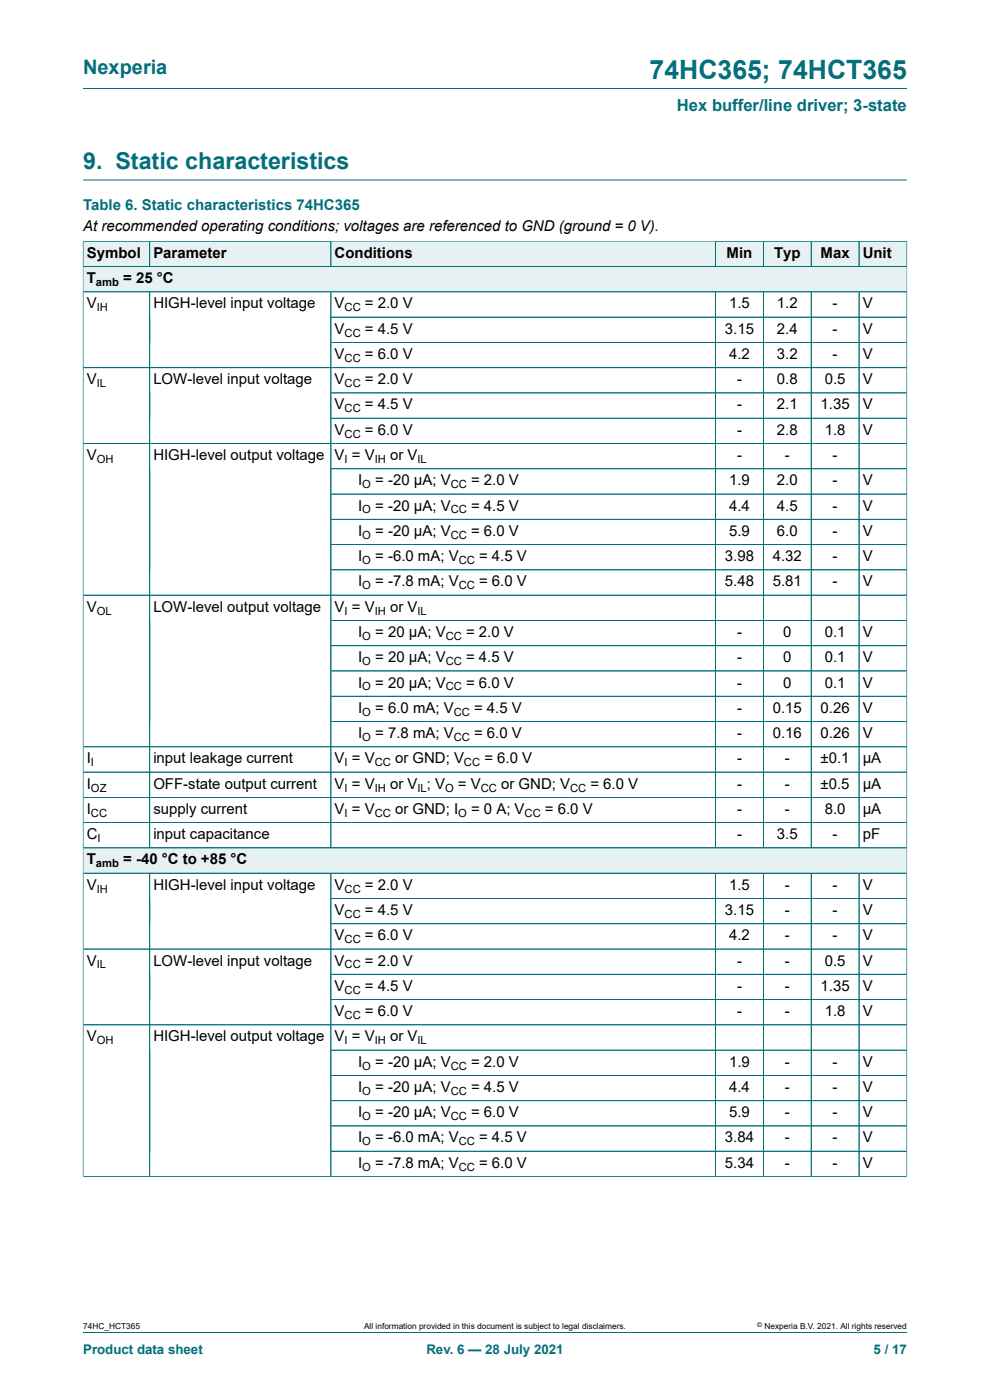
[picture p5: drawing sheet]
<svg xmlns="http://www.w3.org/2000/svg" width="210mm" height="297mm" viewBox="0 0 210 297" stroke-linecap="round" stroke-linejoin="round" font-family="sans-serif">
<defs><g id="words">
<text font-size="5.6" fill="#036f7b" x="137.8" y="16.8">74HC365; 74HCT365</text>
<text font-size="4.9" fill="#036f7b" x="17.6" y="35.9">9. Static characteristics</text>
<text font-size="4.2" fill="#036f7b" x="17.6" y="15.6">Nexperia</text>
<text font-size="3.5" fill="#036f7b" x="143.6" y="23.7">Hex buffer/line driver; 3-state</text>
<text font-size="3.2" fill="#036f7b" x="17.6" y="44.5">Table 6. Static characteristics 74HC365</text>
<g font-size="3.2">
<text x="17.6" y="49.1">At recommended operating conditions; voltages are referenced to GND (ground = 0 V).</text>
<text x="18.4" y="54.7">Symbol</text>
<text x="32.5" y="54.7">Parameter</text>
<text x="71" y="54.7">Conditions</text>
<text x="154.1" y="54.7">Min</text>
<text x="164.2" y="54.7">Typ</text>
<text x="174.1" y="54.7">Max</text>
<text x="183" y="54.7">Unit</text>
<text x="18.4" y="60.1">T</text>
<text x="18.4" y="65.4">V</text>
<text x="26.1" y="60.1">= 25 °C</text>
<text x="32.5" y="65.4">HIGH-level input voltage</text>
<text x="71" y="65.4">V</text>
<text x="77.4" y="65.4">= 2.0 V</text>
<text x="154.7" y="65.4">1.5</text>
<text x="164.8" y="65.4">1.2</text>
<text x="176.6" y="65.4">-</text>
<text x="183" y="65.4">V</text>
<text x="71" y="70.8">V</text>
<text x="77.4" y="70.8">= 4.5 V</text>
<text x="153.8" y="70.8">3.15</text>
<text x="164.8" y="70.8">2.4</text>
<text x="176.6" y="70.8">-</text>
<text x="183" y="70.8">V</text>
<text x="71" y="76.1">V</text>
<text x="77.4" y="76.1">= 6.0 V</text>
<text x="154.7" y="76.1">4.2</text>
<text x="164.8" y="76.1">3.2</text>
<text x="176.6" y="76.1">-</text>
<text x="183" y="76.1">V</text>
<text x="18.4" y="81.5">V</text>
<text x="32.5" y="81.5">LOW-level input voltage</text>
<text x="71" y="81.5">V</text>
<text x="77.4" y="81.5">= 2.0 V</text>
<text x="156.3" y="81.5">-</text>
<text x="164.8" y="81.5">0.8</text>
<text x="174.9" y="81.5">0.5</text>
<text x="183" y="81.5">V</text>
<text x="71" y="86.9">V</text>
<text x="77.4" y="86.9">= 4.5 V</text>
<text x="156.3" y="86.9">-</text>
<text x="164.8" y="86.9">2.1</text>
<text x="174.1" y="86.9">1.35</text>
<text x="183" y="86.9">V</text>
<text x="71" y="92.2">V</text>
<text x="77.4" y="92.2">= 6.0 V</text>
<text x="156.3" y="92.2">-</text>
<text x="164.8" y="92.2">2.8</text>
<text x="174.9" y="92.2">1.8</text>
<text x="183" y="92.2">V</text>
<text x="18.4" y="97.6">V</text>
<text x="32.5" y="97.6">HIGH-level output voltage</text>
<text x="71" y="97.6">V = V</text>
<text x="82.7" y="97.6">or V</text>
<text x="156.3" y="97.6">-</text>
<text x="166.5" y="97.6">-</text>
<text x="176.6" y="97.6">-</text>
<text x="76" y="103">I</text>
<text x="79.6" y="103">= -20 μA; V</text>
<text x="99.9" y="103">= 2.0 V</text>
<text x="154.7" y="103">1.9</text>
<text x="164.8" y="103">2.0</text>
<text x="176.6" y="103">-</text>
<text x="183" y="103">V</text>
<text x="76" y="108.3">I</text>
<text x="76" y="113.7">I</text>
<text x="79.6" y="108.3">= -20 μA; V</text>
<text x="79.6" y="113.7">= -20 μA; V</text>
<text x="99.9" y="108.3">= 4.5 V</text>
<text x="99.9" y="113.7">= 6.0 V</text>
<text x="154.7" y="108.3">4.4</text>
<text x="154.7" y="113.7">5.9</text>
<text x="164.8" y="108.3">4.5</text>
<text x="164.8" y="113.7">6.0</text>
<text x="176.6" y="108.3">-</text>
<text x="176.6" y="113.7">-</text>
<text x="183" y="108.3">V</text>
<text x="183" y="113.7">V</text>
<text x="76" y="119">I</text>
<text x="79.6" y="119">= -6.0 mA; V</text>
<text x="101.6" y="119">= 4.5 V</text>
<text x="153.8" y="119">3.98</text>
<text x="163.9" y="119">4.32</text>
<text x="176.6" y="119">-</text>
<text x="183" y="119">V</text>
<text x="76" y="124.4">I</text>
<text x="79.6" y="124.4">= -7.8 mA; V</text>
<text x="101.6" y="124.4">= 6.0 V</text>
<text x="153.8" y="124.4">5.48</text>
<text x="163.9" y="124.4">5.81</text>
<text x="176.6" y="124.4">-</text>
<text x="183" y="124.4">V</text>
<text x="18.4" y="129.8">V</text>
<text x="32.5" y="129.8">LOW-level output voltage</text>
<text x="71" y="129.8">V = V</text>
<text x="82.7" y="129.8">or V</text>
<text x="76" y="135.1">I</text>
<text x="79.6" y="135.1">= 20 μA; V</text>
<text x="98.9" y="135.1">= 2.0 V</text>
<text x="156.3" y="135.1">-</text>
<text x="166.1" y="135.1">0</text>
<text x="174.9" y="135.1">0.1</text>
<text x="183" y="135.1">V</text>
<text x="76" y="140.5">I</text>
<text x="79.6" y="140.5">= 20 μA; V</text>
<text x="98.9" y="140.5">= 4.5 V</text>
<text x="156.3" y="140.5">-</text>
<text x="166.1" y="140.5">0</text>
<text x="174.9" y="140.5">0.1</text>
<text x="183" y="140.5">V</text>
<text x="76" y="145.8">I</text>
<text x="79.6" y="145.8">= 20 μA; V</text>
<text x="98.9" y="145.8">= 6.0 V</text>
<text x="156.3" y="145.8">-</text>
<text x="166.1" y="145.8">0</text>
<text x="174.9" y="145.8">0.1</text>
<text x="183" y="145.8">V</text>
<text x="76" y="151.2">I</text>
<text x="79.6" y="151.2">= 6.0 mA; V</text>
<text x="100.6" y="151.2">= 4.5 V</text>
<text x="156.3" y="151.2">-</text>
<text x="163.9" y="151.2">0.15</text>
<text x="174.1" y="151.2">0.26</text>
<text x="183" y="151.2">V</text>
<text x="18.4" y="161.9">I</text>
<text x="32.5" y="161.9">input leakage current</text>
<text x="71" y="161.9">V = V</text>
<text x="76" y="156.6">I</text>
<text x="79.6" y="156.6">= 7.8 mA; V</text>
<text x="83.8" y="161.9">or GND; V</text>
<text x="100.6" y="156.6">= 6.0 V</text>
<text x="102.7" y="161.9">= 6.0 V</text>
<text x="156.3" y="156.6">-</text>
<text x="156.3" y="161.9">-</text>
<text x="163.9" y="156.6">0.16</text>
<text x="166.5" y="161.9">-</text>
<text x="174.1" y="156.6">0.26</text>
<text x="174.1" y="161.9">±0.1</text>
<text x="183" y="156.6">V</text>
<text x="183" y="161.9">μA</text>
<text x="18.4" y="167.3">I</text>
<text x="32.5" y="167.3">OFF-state output current</text>
<text x="71" y="167.3">V = V</text>
<text x="82.7" y="167.3">or V ; V</text>
<text x="97.1" y="167.3">= V</text>
<text x="106.3" y="167.3">or GND; V</text>
<text x="125.2" y="167.3">= 6.0 V</text>
<text x="156.3" y="167.3">-</text>
<text x="166.5" y="167.3">-</text>
<text x="174.1" y="167.3">±0.5</text>
<text x="183" y="167.3">μA</text>
<text x="18.4" y="172.7">I</text>
<text x="32.5" y="172.7">supply current</text>
<text x="71" y="172.7">V = V</text>
<text x="83.8" y="172.7">or GND; I</text>
<text x="99.9" y="172.7">= 0 A; V</text>
<text x="115.6" y="172.7">= 6.0 V</text>
<text x="156.3" y="172.7">-</text>
<text x="166.5" y="172.7">-</text>
<text x="174.9" y="172.7">8.0</text>
<text x="183" y="172.7">μA</text>
<text x="18.4" y="178">C</text>
<text x="32.5" y="178">input capacitance</text>
<text x="156.3" y="178">-</text>
<text x="164.8" y="178">3.5</text>
<text x="176.6" y="178">-</text>
<text x="183" y="178">pF</text>
<text x="18.4" y="183.4">T</text>
<text x="26.1" y="183.4">= -40 °C to +85 °C</text>
<text x="18.4" y="188.7">V</text>
<text x="32.5" y="188.7">HIGH-level input voltage</text>
<text x="71" y="188.7">V</text>
<text x="77.4" y="188.7">= 2.0 V</text>
<text x="154.7" y="188.7">1.5</text>
<text x="166.5" y="188.7">-</text>
<text x="176.6" y="188.7">-</text>
<text x="183" y="188.7">V</text>
<text x="71" y="194.1">V</text>
<text x="77.4" y="194.1">= 4.5 V</text>
<text x="153.8" y="194.1">3.15</text>
<text x="166.5" y="194.1">-</text>
<text x="176.6" y="194.1">-</text>
<text x="183" y="194.1">V</text>
<text x="71" y="199.5">V</text>
<text x="77.4" y="199.5">= 6.0 V</text>
<text x="154.7" y="199.5">4.2</text>
<text x="166.5" y="199.5">-</text>
<text x="176.6" y="199.5">-</text>
<text x="183" y="199.5">V</text>
<text x="18.4" y="204.8">V</text>
<text x="32.5" y="204.8">LOW-level input voltage</text>
<text x="71" y="204.8">V</text>
<text x="77.4" y="204.8">= 2.0 V</text>
<text x="156.3" y="204.8">-</text>
<text x="166.5" y="204.8">-</text>
<text x="174.9" y="204.8">0.5</text>
<text x="183" y="204.8">V</text>
<text x="71" y="210.2">V</text>
<text x="71" y="215.6">V</text>
<text x="77.4" y="210.2">= 4.5 V</text>
<text x="77.4" y="215.6">= 6.0 V</text>
<text x="156.3" y="210.2">-</text>
<text x="156.3" y="215.6">-</text>
<text x="166.5" y="210.2">-</text>
<text x="166.5" y="215.6">-</text>
<text x="174.1" y="210.2">1.35</text>
<text x="174.9" y="215.6">1.8</text>
<text x="183" y="210.2">V</text>
<text x="183" y="215.6">V</text>
<text x="18.4" y="220.9">V</text>
<text x="32.5" y="220.9">HIGH-level output voltage</text>
<text x="71" y="220.9">V = V</text>
<text x="82.7" y="220.9">or V</text>
<text x="76" y="226.3">I</text>
<text x="79.6" y="226.3">= -20 μA; V</text>
<text x="99.9" y="226.3">= 2.0 V</text>
<text x="154.7" y="226.3">1.9</text>
<text x="166.5" y="226.3">-</text>
<text x="176.6" y="226.3">-</text>
<text x="183" y="226.3">V</text>
<text x="76" y="231.6">I</text>
<text x="79.6" y="231.6">= -20 μA; V</text>
<text x="99.9" y="231.6">= 4.5 V</text>
<text x="154.7" y="231.6">4.4</text>
<text x="166.5" y="231.6">-</text>
<text x="176.6" y="231.6">-</text>
<text x="183" y="231.6">V</text>
<text x="76" y="237">I</text>
<text x="79.6" y="237">= -20 μA; V</text>
<text x="99.9" y="237">= 6.0 V</text>
<text x="154.7" y="237">5.9</text>
<text x="166.5" y="237">-</text>
<text x="176.6" y="237">-</text>
<text x="183" y="237">V</text>
<text x="76" y="242.4">I</text>
<text x="79.6" y="242.4">= -6.0 mA; V</text>
<text x="101.6" y="242.4">= 4.5 V</text>
<text x="153.8" y="242.4">3.84</text>
<text x="166.5" y="242.4">-</text>
<text x="176.6" y="242.4">-</text>
<text x="183" y="242.4">V</text>
<text x="76" y="247.7">I</text>
<text x="79.6" y="247.7">= -7.8 mA; V</text>
<text x="101.6" y="247.7">= 6.0 V</text>
<text x="153.8" y="247.7">5.34</text>
<text x="166.5" y="247.7">-</text>
<text x="176.6" y="247.7">-</text>
<text x="183" y="247.7">V</text>
</g>
<g font-size="2.8" fill="#036f7b">
<text x="17.6" y="287.2">Product data sheet</text>
<text x="90.4" y="287.2">Rev. 6 — 28 July 2021</text>
<text x="185.3" y="287.2">5 / 17</text>
</g>
<g font-size="2.4">
<text x="20.4" y="60.7">amb</text>
<text x="20.5" y="66">IH</text>
<text x="73.1" y="66">CC</text>
<text x="73.1" y="71.4">CC</text>
<text x="73.1" y="76.8">CC</text>
<text x="20.5" y="82.1">IL</text>
<text x="73.1" y="82.1">CC</text>
<text x="73.1" y="87.5">CC</text>
<text x="73.1" y="92.8">CC</text>
<text x="20.5" y="98.2">OH</text>
<text x="73.1" y="98.2">I</text>
<text x="79.5" y="98.2">IH</text>
<text x="88.6" y="98.2">IL</text>
<text x="76.9" y="103.6">O</text>
<text x="95.6" y="103.6">CC</text>
<text x="76.9" y="108.9">O</text>
<text x="95.6" y="108.9">CC</text>
<text x="76.9" y="114.3">O</text>
<text x="76.9" y="119.7">O</text>
<text x="95.6" y="114.3">CC</text>
<text x="97.3" y="119.7">CC</text>
<text x="76.9" y="125">O</text>
<text x="97.3" y="125">CC</text>
<text x="20.5" y="130.4">OL</text>
<text x="73.1" y="130.4">I</text>
<text x="79.5" y="130.4">IH</text>
<text x="88.6" y="130.4">IL</text>
<text x="76.9" y="135.7">O</text>
<text x="94.5" y="135.7">CC</text>
<text x="76.9" y="141.1">O</text>
<text x="94.5" y="141.1">CC</text>
<text x="76.9" y="146.5">O</text>
<text x="94.5" y="146.5">CC</text>
<text x="76.9" y="151.8">O</text>
<text x="96.2" y="151.8">CC</text>
<text x="76.9" y="157.2">O</text>
<text x="96.2" y="157.2">CC</text>
<text x="19.3" y="162.6">I</text>
<text x="19.3" y="167.9">OZ</text>
<text x="73.1" y="162.6">I</text>
<text x="73.1" y="167.9">I</text>
<text x="79.5" y="162.6">CC</text>
<text x="79.5" y="167.9">IH</text>
<text x="88.6" y="167.9">IL</text>
<text x="94.4" y="167.9">O</text>
<text x="98.4" y="162.6">CC</text>
<text x="102" y="167.9">CC</text>
<text x="120.9" y="167.9">CC</text>
<text x="19.3" y="173.3">CC</text>
<text x="73.1" y="173.3">I</text>
<text x="79.5" y="173.3">CC</text>
<text x="97.2" y="173.3">O</text>
<text x="111.3" y="173.3">CC</text>
<text x="20.7" y="178.6">I</text>
<text x="20.4" y="184">amb</text>
<text x="20.5" y="189.4">IH</text>
<text x="73.1" y="189.4">CC</text>
<text x="73.1" y="194.7">CC</text>
<text x="73.1" y="200.1">CC</text>
<text x="20.5" y="205.5">IL</text>
<text x="73.1" y="205.5">CC</text>
<text x="73.1" y="210.8">CC</text>
<text x="20.5" y="221.5">OH</text>
<text x="73.1" y="216.2">CC</text>
<text x="73.1" y="221.5">I</text>
<text x="79.5" y="221.5">IH</text>
<text x="88.6" y="221.5">IL</text>
<text x="76.9" y="226.9">O</text>
<text x="95.6" y="226.9">CC</text>
<text x="76.9" y="232.3">O</text>
<text x="95.6" y="232.3">CC</text>
<text x="76.9" y="237.6">O</text>
<text x="95.6" y="237.6">CC</text>
<text x="76.9" y="243">O</text>
<text x="97.3" y="243">CC</text>
<text x="76.9" y="248.3">O</text>
<text x="97.3" y="248.3">CC</text>
</g>
<g font-size="1.8">
<text x="17.6" y="282">74HC_HCT365</text>
<text x="77.2" y="282">All information provided in this document is subject to legal disclaimers.</text>
<text x="162.2" y="282">Nexperia B.V. 2021. All rights reserved</text>
</g>
<text font-size="1.4" x="160.6" y="281.6">©</text>
</g></defs>
<path d="M17.6 18.8h174.8M17.6 38.2h174.8" fill="none" stroke="#036f7b" stroke-width=".21"/>
<path d="M17.7 51.3h14v5.2h-14z" fill="#e6f1f2"/>
<path d="M17.6 51.1v5.5h14.1v-5.4h-14.1" fill="none" stroke="#036f7b" stroke-width=".21"/>
<path d="M31.8 51.3h38.3v5.2h-38.3z" fill="#e6f1f2"/>
<path d="M31.7 51.2h120.1v5.4h-120.1zM70.2 51.2v5.4" fill="none" stroke="#036f7b" stroke-width=".21"/>
<g fill="#e6f1f2">
<path d="M70.3 51.3h81.4v5.2h-81.4z"/>
<path d="M151.9 51.3h10v5.2h-10z"/>
</g>
<path d="M151.8 51.2h10.1v5.4h-10.1z" fill="none" stroke="#036f7b" stroke-width=".21"/>
<path d="M162 51.3h10v5.2h-10z" fill="#e6f1f2"/>
<path d="M161.9 51.2h10.2v5.4h-10.2z" fill="none" stroke="#036f7b" stroke-width=".21"/>
<path d="M172.1 51.3h10v5.2h-10z" fill="#e6f1f2"/>
<path d="M172.1 51.2h10.1v5.4h-10.1z" fill="none" stroke="#036f7b" stroke-width=".21"/>
<path d="M182.3 51.3h10v5.2h-10z" fill="#e6f1f2"/>
<path d="M192.4 51.1v10.8h-174.8v-5.3h174.8M192.4 51.2h-10.2v5.4" fill="none" stroke="#036f7b" stroke-width=".21"/>
<path d="M17.7 56.6h174.6v5.2h-174.6z" fill="#e6f1f2"/>
<g fill="none" stroke="#036f7b" stroke-width=".21">
<path d="M17.6 61.9h174.8v123.3h-174.8zM17.6 78h174.8M31.7 61.9v118M70.2 67.3h122.2M70.2 61.9v118M70.2 72.6h122.2M151.8 61.9v118M161.9 61.9v118M172.1 61.9v118M182.2 61.9v118M17.6 94.1h174.8M70.2 88.7h122.2"/>
<path d="M70.2 99.4h122.2M192.4 83.4h-122.2M70.2 104.8h122.2M70.2 115.5h122.2M192.4 110.2h-122.2M70.2 131.6h122.2M192.4 120.9h-122.2M192.4 126.3h-174.8M192.4 137h-122.2M17.6 158.4h174.8M70.2 142.3h122.2M192.4 147.7h-122.2"/>
<path d="M192.4 153.1h-122.2M17.6 169.2h174.8M17.6 179.9h174.8M192.4 163.8h-174.8M192.4 174.5h-174.8"/>
</g>
<path d="M17.7 180h174.6v5.2h-174.6z" fill="#e6f1f2"/>
<g fill="none" stroke="#036f7b" stroke-width=".21">
<path d="M17.6 51.3v198.4M17.7 51.2h174.6M17.7 56.6h174.6M31.7 51.3v5.2M70.2 51.3v5.2M151.8 51.3v5.2M161.9 51.3v5.2M172.1 51.3v5.2M182.2 51.3v5.2M192.4 51.3v198.4M17.7 61.9h174.6M17.7 78h174.6"/>
<path d="M31.7 62v117.8M70.2 62v117.8M70.3 67.3h122M70.3 72.6h122M151.8 62v117.8M161.9 62v117.8M172.1 62v117.8M182.2 62v117.8M17.7 94.1h174.6M70.3 88.7h122M192.3 83.4h-122M192.3 99.4h-122"/>
<path d="M70.3 104.8h122M70.3 115.5h122M192.3 110.2h-122M17.7 126.3h174.6M70.3 120.9h122M70.3 131.6h122M192.3 137h-122M17.7 158.4h174.6M70.3 142.3h122M70.3 147.7h122M192.3 153.1h-122M17.7 169.2h174.6"/>
<path d="M17.7 174.5h174.6M192.3 163.8h-174.6M192.3 179.9h-174.6M17.6 185.2h174.8M31.7 185.2v64.4M70.2 185.2v64.4M70.2 196h122.2M151.8 185.2v64.4M161.9 185.2v64.4M172.1 185.2v64.4M182.2 185.2v64.4M192.4 190.6h-122.2"/>
<path d="M17.6 217.4h174.8M192.4 201.3h-174.8M192.4 206.7h-122.2M192.4 212.1h-122.2M192.4 222.8h-122.2M192.4 228.1h-122.2M192.4 233.5h-122.2M192.4 238.9h-122.2M70.2 244.2h122.2M192.4 249.6h-174.8M17.6 282.6h174.8"/>
</g>
<use href="#words"/>
</svg>
